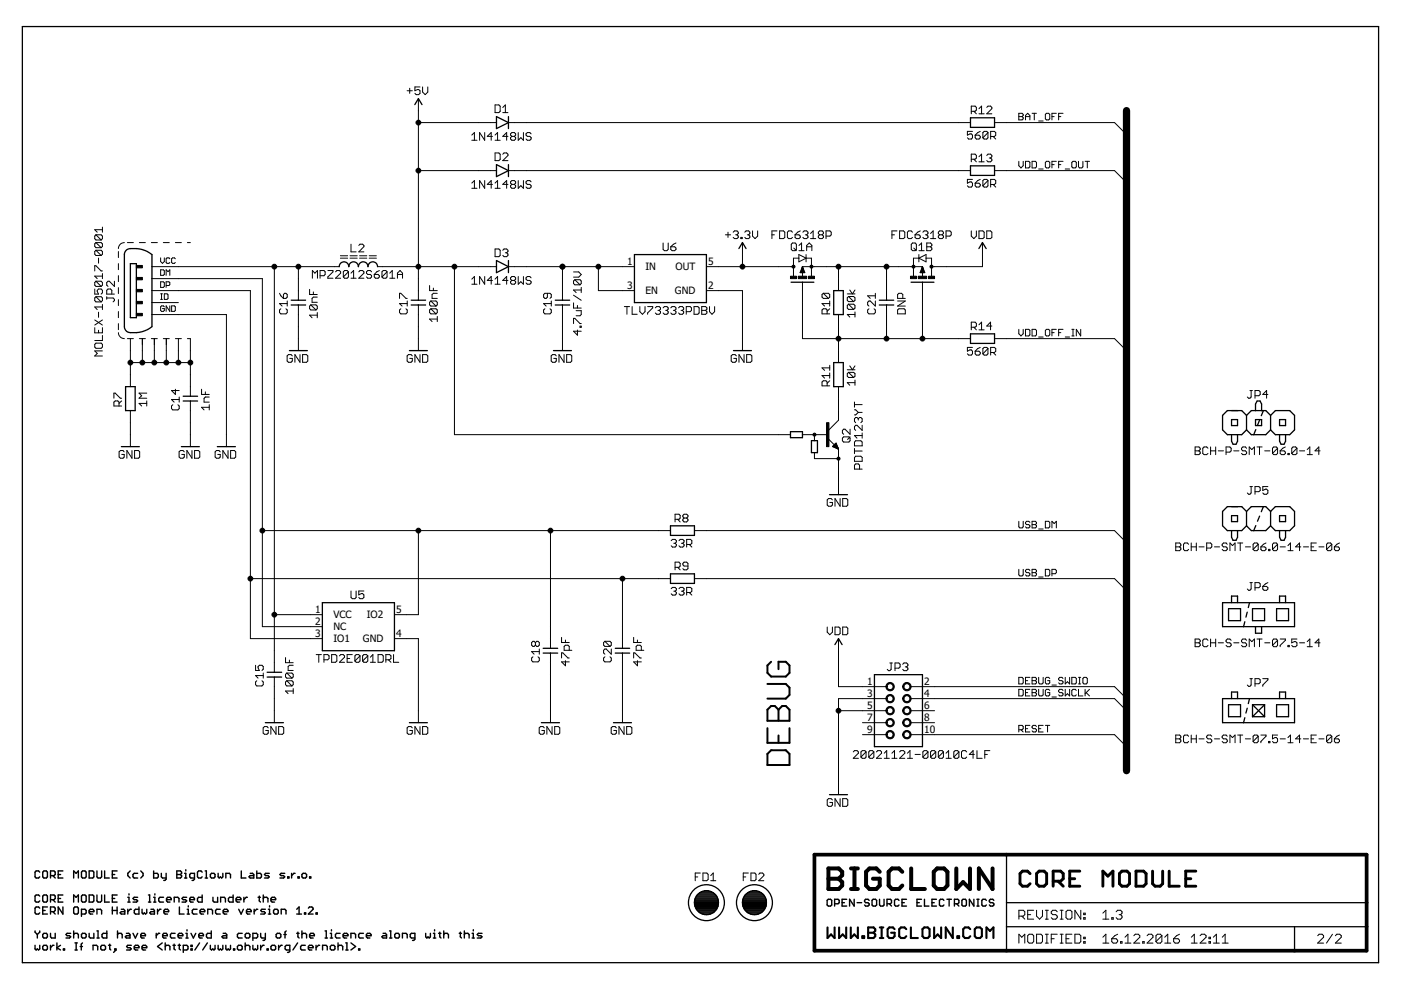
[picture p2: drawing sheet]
<svg xmlns="http://www.w3.org/2000/svg" width="297mm" height="210mm" viewBox="0 0 297 210" stroke-linecap="round" stroke-linejoin="round" font-family="sans-serif">
<defs><g id="words">
<g font-size="2.2">
<text x="133" y="56.2">1</text>
<text x="136.9" y="57.3">IN</text>
<text x="143.2" y="57.3">OUT</text>
<text x="150.1" y="56.2">5</text>
<text x="133" y="61.3">3</text>
<text x="136.9" y="62.4">EN</text>
<text x="143.1" y="62.4">GND</text>
<text x="150.1" y="61.3">2</text>
<text x="66.8" y="130">1</text>
<text x="70.7" y="131.1">VCC</text>
<text x="77.8" y="131.1">IO2</text>
<text x="84" y="130">5</text>
<text x="66.8" y="135.1">3</text>
<text x="66.8" y="132.5">2</text>
<text x="70.7" y="136.2">IO1</text>
<text x="70.7" y="133.6">NC</text>
<text x="76.9" y="136.2">GND</text>
<text x="84" y="135.1">4</text>
<text x="183.9" y="145.2">1</text>
<text x="183.9" y="147.8">3</text>
<text x="195.9" y="145.2">2</text>
<text x="195.9" y="147.8">4</text>
<text x="183.9" y="150.3">5</text>
<text x="183.9" y="152.9">7</text>
<text x="183.9" y="155.4">9</text>
<text x="195.9" y="150.3">6</text>
<text x="195.9" y="152.9">8</text>
<text x="195.9" y="155.4">10</text>
</g>
</g></defs>
<path d="M162.7 159.9l.8-.8h3.1l.8 .8v2.3h-4.7zM162.7 145h3.9l.8 .8v1.5l-.8 .8h-3.9M162.7 150.5l.8-.8h.8l.8 .8 .7-.8h.8l.8 .8v2.3h-4.7zM162.7 154.4v3.1h4.7v-3.1M163.5 140.3l-.8 .8v1.6l.8 .7h3.1l.8-.7v-1.6l-.8-.8h-1.5v1.6M165.1 150.5v2.3M165.1 155.9v1.6" fill="none" stroke="#000" stroke-width=".42"/>
<g fill="none" stroke="#000" stroke-width=".3">
<path d="M7.4 197.4v.2l.5 .5M7.9 198.1v.8M8.4 184.9l-.2-.2h-.5l-.3 .2v1l.3 .3h.5l.2-.3M8.4 190l-.2-.2h-.5l-.3 .2v1l.3 .3h.5l.2-.3M8.4 192.6l-.2-.3h-.5l-.3 .3v.9l.3 .3h.5l.2-.3M8.4 197.4v.2l-.5 .5M9.1 190l.2-.2h.5l.3 .2v1l-.3 .3h-.5l-.2-.3zM9.1 193h.5M9.3 184.7h.5l.3 .2v1l-.3 .3h-.5l-.2-.3v-1zM9.3 197.9h.5l.3 .2v.5l-.3 .3h-.5l-.2-.3v-.5zM10.1 192.3h-1v1.5h1M10.7 185.7h.8l.2-.3v-.5l-.2-.2h-.8v1.5"/>
<path d="M10.7 190.8h.8l.2-.3v-.5l-.2-.2h-.8v1.5M10.7 193.3h.8l.2-.3v-.4l-.2-.3h-.8v1.5M10.7 197.9v.7l.2 .3h.8v-1M11.2 185.7l.5 .5M11.2 190.8l.5 .5M11.2 193.3l.5 .5M12.1 199.9v1.5M12.3 185.4h.5M12.3 190.5h.5M13.3 184.7h-1v1.5h1M13.3 189.8h-1v1.5h1M13.3 192.3v1.5l-1-1.5v1.5"/>
<path d="M15 197.9h-.8l-.2 .2 .2 .3h.5l.3 .2-.3 .3h-.7M15.6 186.2v-1.5l.5 .5 .5-.5v1.5M15.6 191.3v-1.5l.5 .4 .5-.4v1.5M15.6 197.4v1.5M15.6 198.1l.3-.2h.5l.2 .2v.8M15.9 192.3h.5l.2 .3v.9l-.2 .3h-.5l-.3-.3v-.9zM15.9 199.9h.5M16.2 199.9v1.5M17.3 193.8h.7l.3-.3v-.5l-.3-.2h-.7v1.5M17.5 199.9l-.3 .3v1.2M17.5 184.7h.5l.3 .2v1l-.3 .3h-.5l-.2-.3v-1zM17.5 189.8h.5l.3 .2v1l-.3 .3h-.5l-.2-.3v-1z"/>
<path d="M17.5 197.9h.5l.3 .2v.5l-.3 .3h-.5l-.2-.3v-.5zM18.9 184.7h.8l.2 .2v1l-.2 .3h-.8zM18.9 189.8h.8l.2 .2v1l-.2 .3h-.8zM18.9 193.3h1l-.2-.5h-.5l-.3 .2v.5l.3 .3h.5M18.9 197.9v.7l.3 .3h.7v-1M20.6 184.7v1.2l.2 .3h.5l.2-.3v-1.2M20.6 189.8v1.2l.2 .3h.5l.2-.3v-1.2M20.6 193.8v-1h.7l.2 .2v.8M20.6 198.9h.4M20.6 197.4h.2v1.5M22.2 184.7v1.5h1M22.2 189.8v1.5h1"/>
<path d="M22.6 197.4v1.5h-.7l-.3-.3v-.5l.3-.2h.7M23.8 185.4h.5M23.8 192.3v1.5M23.8 190.5h.5M23.8 193h1M24.8 184.7h-1v1.5h1M24.8 189.8h-1v1.5h1M24.8 192.3v1.5M24.9 198.1l.3-.2h.5l.2 .2v.8M24.9 197.4v1.5M25.7 192.8h.5l.3 .2v.8h-.8l-.2-.3 .2-.2h.8M26.8 197.9h.5l.3 .2v.8h-.8l-.2-.3 .2-.2h.8"/>
<path d="M27.1 192.8v1M27.1 191.3h.5M27.1 190.2h.2v1.1M27.3 189.5v.3M27.6 184.7l-.5 .5v.5l.5 .5M27.9 192.8h-.3l-.5 .5M28.2 197.9l.5 1 .5-1M29.2 185.2h-.8l-.2 .2v.5l.2 .3h.8M29.2 190.2h-.8l-.2 .3 .2 .3h.6l.2 .2-.2 .3h-.8M29.5 192.3v1.5h-.8l-.2-.3v-.5l.2-.2h.8M29.8 184.7l.5 .5v.5l-.5 .5M29.8 198.4h1v-.3l-.2-.2h-.5l-.3 .2v.5l.3 .3h.5"/>
<path d="M30.1 192.8v.7l.3 .3 .2-.3 .3 .3 .2-.3v-.7M31.5 189.8h.2v1.5M31.5 191.3h.5M32 192.8h.5l.2 .2v.8h-.7l-.3-.3 .3-.2h.7M32.6 184.7v1.5h.7l.3-.3v-.5l-.3-.2h-.7M32.6 191.3h.5M32.6 190.2h.2v1.1M32.8 189.5v.3M33.1 197.9v1M33.4 192.8v1M33.9 197.9h-.3l-.5 .5M34.1 192.8h-.2l-.5 .5"/>
<path d="M34.2 185.2v.7l.3 .3h.7M34.4 199.9l-1 .8 1 .7M34.5 198.4h1l-.3-.5h-.5l-.2 .2v.5l.2 .3h.5M34.7 190.2h-.8l-.2 .3v.5l.2 .3h.8M34.8 193.3h1l-.3-.5h-.5l-.2 .2v.5l.2 .3h.5M35 199.9v1.5M35.2 185.2v1.2l-.2 .3h-.3M35.3 190.8h1v-.3l-.3-.3h-.4l-.3 .3v.5l.3 .3h.4M36.9 191.3v-1.1h.8l.3 .3v.8M37.1 197.9h-.7l-.3 .2v.5l.3 .3h.7M37.5 184.7h.7l.3 .2v.3l-.3 .2 .3 .3v.2l-.3 .3h-.7zM37.5 185.4h.7"/>
<path d="M37.8 198.4h1l-.3-.5h-.5l-.2 .2v.5l.2 .3h.5M38 192.3v1.5h1M39.1 186.2h.5M39.1 185.2h.3v1M39.4 184.4v.3M39.4 198.9h.5M39.4 197.9h.2v1M39.6 190.2h-.8l-.2 .3 .2 .3h.5l.3 .2-.3 .3h-.7M39.6 197.1v.3M39.7 193.8h.5M39.7 192.8h.2v1M39.9 192v.3"/>
<path d="M40.2 190.8h1v-.3l-.2-.3h-.5l-.3 .3v.5l.3 .3h.5M40.5 197.9l.5 1 .5-1M41.2 186.2h-.7l-.3-.3v-.5l.3-.2h.7v1.2l-.2 .3h-.3M41.8 192.8h-.8l-.2 .2v.5l.2 .3h.8M42.1 198.4h1v-.3l-.2-.2h-.5l-.3 .2v.5l.3 .3h.5M42.3 199.9l-1 1.5M42.4 193.3h1v-.3l-.2-.2h-.5l-.3 .2v.5l.3 .3h.5M42.9 184.9l-.3-.2h-.5l-.2 .2v1l.2 .3h.5l.3-.3M42.9 189.8v1.5h-.8l-.2-.3v-.5l.2-.3h.8M43.5 184.7h.3v1.5M43.5 186.2h.5M44 199.9l-1 1.5"/>
<path d="M44 193.8v-1h.8l.3 .2v.8M44.8 197.4v1.5h-.8l-.2-.3v-.5l.2-.2h.8M44.9 185.2h.5l.2 .2v.5l-.2 .3h-.5l-.3-.3v-.5zM45.1 190.2v.8l.3 .3h.7v-1.1M46.2 185.2v.7l.3 .3 .2-.3 .3 .3 .2-.3v-.7M46.7 192.8h-.7l-.3 .2v.5l.3 .3h.7M46.8 191.3v-1.1h.7l.3 .3v.8M47.3 197.9h.5l.3 .2v.8h-.8l-.2-.3 .2-.2h.8M47.3 193.3h1l-.2-.5h-.5l-.3 .2v.5l.3 .3h.5M47.9 186.2v-1h.7l.3 .2v.8M49.4 189.8v1.5h-.7l-.3-.3v-.5l.3-.3h.7M50.1 190.8h1v-.3l-.3-.3h-.5l-.2 .3v.5l.2 .3h.5"/>
<path d="M50.6 192.8l.5 1 .5-1M51.2 184.7v1.5h1M51.4 197.9h-.8l-.3 .2v.5l.3 .3h.8M51.7 190.2v1.1M52 199.9v1.5M52.2 197.9h.5l.3 .2v.5l-.3 .3h-.5l-.2-.3v-.5zM52.3 193.3h1v-.3l-.3-.2h-.5l-.2 .2v.5l.2 .3h.5M52.5 190.2h-.3l-.5 .6M53 185.2h.6l.2 .2v.8h-.8l-.2-.3 .2-.2h.8M53.6 198.9h.8l.2-.3v-.5l-.2-.2h-.8v1.5M53.9 192.8v1M54.4 184.7v1.5h.8l.2-.3v-.5l-.2-.2h-.8"/>
<path d="M54.7 192.8h-.3l-.5 .5M54.7 190.2h.5M55 190v1l.2 .3M55.3 197.9v.7l.2 .3h.8M55.8 190.5l.2-.3h.6l.2 .3v.8M55.8 189.8v1.5M56.3 192.8h-.8l-.2 .2 .2 .3h.5l.3 .2-.3 .3h-.7M56.3 197.9v1.2l-.3 .3h-.2M56.9 193.8h.5M56.9 192.8h.2v1M57.1 185.2h-.8l-.2 .2 .2 .3h.5l.3 .2-.3 .3h-.7M57.1 192v.3"/>
<path d="M57.4 190.8h1l-.2-.6h-.5l-.3 .3v.5l.3 .3h.5M58 193l.3-.2h.4l.3 .2v.5l-.3 .3h-.4l-.3-.3zM58.5 198.1l.3-.2h.5l.2 .2v.5l-.2 .3h-.5l-.3-.3zM59.6 193.8v-1h.8l.2 .2v.8M60.2 198.1h.5M60.4 185.2h-.8l-.2 .2 .2 .3h.5l.3 .2-.3 .3h-.7M60.7 197.4l-.3 .2v1.3M61 185.9h.3v.3h-.3zM61.8 185.2v1M62.6 185.2h-.3l-.5 .5M62.9 193.8h1M62.9 192.8l.5-.5v1.5"/>
<path d="M62.9 197.9h.5M63.1 199.9l-1 1.5M63.2 197.6v1l.2 .3M63.2 185.9h.2v.3h-.2zM64 198.1l.3-.2h.4l.3 .2v.8M64 197.4v1.5M64.3 185.2h.4l.3 .2v.5l-.3 .3h-.4l-.3-.3v-.5zM64.6 193.5h.2v.3h-.2zM65.4 192.6l.2-.3h.5l.3 .3v.2l-1 1h1M65.6 185.9h.3v.3h-.3zM65.6 198.4h1.1v-.3l-.3-.2h-.5l-.3 .2v.5l.3 .3h.5M67 193.5h.3v.3h-.3z"/>
<path d="M68.9 198.9h.5M68.9 197.4h.3v1.5M70 198.9h.5M70 197.9h.3v1M70.3 197.1v.3M71.7 199.9v1.5M72.1 197.9h-.7l-.3 .2v.5l.3 .3h.7M72.7 198.4h1.1v-.3l-.3-.2h-.5l-.3 .2v.5l.3 .3h.5M73.3 199.9h.3v1.5M74.4 198.9v-1h.7l.3 .2v.8M74.4 199.9l1 .8-1 .7M77 197.9h-.7l-.3 .2v.5l.3 .3h.7"/>
<path d="M77.7 198.4h1v-.3l-.3-.2h-.5l-.2 .2v.5l.2 .3h.5M81.2 197.9h.5l.3 .2v.8h-.8l-.2-.3 .2-.2h.8M82.6 198.9h.5M82.6 197.4h.2v1.5M83.7 198.1l.2-.2h.5l.3 .2v.5l-.3 .3h-.5l-.2-.3zM85.3 198.9v-1h.8l.2 .2v.8M88 198.9h-.8l-.2-.3v-.5l.2-.2h.8v1.2l-.3 .3h-.2M90.3 197.9v.7l.2 .3 .2-.3 .3 .3 .2-.3v-.7M91.9 198.9h.5M91.9 197.9h.2v1M92.1 197.1v.3M93 197.9h.5"/>
<path d="M93.2 197.6v1l.3 .3M94.1 198.1l.2-.2h.5l.3 .2v.8M94.1 197.4v1.5M97.4 197.9h.5M97.6 197.6v1l.3 .3M98.4 198.1l.3-.2h.5l.3 .2v.8M98.4 197.4v1.5M100.1 198.9h.5M100.1 197.9h.3v1M100.4 197.1v.3M102.2 197.9h-.8l-.2 .2 .2 .3h.5l.3 .2-.3 .3h-.7M175.4 190.9l.2-.2h.5l.2 .2v1l-.2 .2h-.5l-.2-.2z"/>
<path d="M177 191.6h.7l.2-.2v-.5l-.2-.2h-.7v1.4M178.5 191.4h.5M179.5 190.7h-1v1.4h1M181.1 190.7v1.4l-1-1.4v1.4M181.7 191.4h1M184.3 190.9l-.3-.2h-.5l-.2 .2v.3l.2 .2h.5l.3 .2v.3l-.3 .2h-.5l-.2-.2M184.9 190.9l.2-.2h.5l.3 .2v1l-.3 .2h-.5l-.2-.2zM186.5 190.7v1.2l.2 .2h.5l.2-.2v-1.2M188.1 191.6h.7l.2-.2v-.5l-.2-.2h-.7v1.4M188.6 191.6l.4 .5M190.6 190.9l-.2-.2h-.5l-.2 .2v1l.2 .2h.5l.2-.2M191.2 191.4h.5"/>
<path d="M192.2 190.7h-1v1.4h1M194.4 191.4h.5M195.4 190.7h-1v1.4h1M196 190.7v1.4h1M197.6 191.4h.5M198.5 190.7h-.9v1.4h.9M200.1 190.9l-.2-.2h-.5l-.2 .2v1l.2 .2h.5l.2-.2M200.8 190.7h.9M201.2 190.7v1.4M202.4 191.6h.7l.2-.2v-.5l-.2-.2h-.7v1.4M202.8 191.6l.5 .5M203.9 190.9l.3-.2h.5l.2 .2v1l-.2 .2h-.5l-.3-.2z"/>
<path d="M206.5 190.7v1.4l-1-1.4v1.4M207.1 190.7h.5M207.1 192.1h.5M207.3 190.7v1.4M209.1 190.9l-.2-.2h-.5l-.2 .2v1l.2 .2h.5l.2-.2M210.7 190.9l-.2-.2h-.5l-.2 .2v.3l.2 .2h.5l.2 .2v.3l-.2 .2h-.5l-.2-.2M7.4 200.4v.8l.3 .2 .2-.2 .3 .2 .2-.2v-.8M9.3 200.4h.5l.3 .3v.5l-.3 .2h-.5l-.2-.2v-.5zM10.7 200.4v1M11.5 200.4h-.3l-.5 .5M12.8 200.4l-.7 .5 .7 .5M13.4 201.2h.3v.2h-.3z"/>
<path d="M15.9 201.4h.5M17 200.7h.5M19.7 201.4v-1h.8l.2 .3v.7M21.4 200.7l.2-.3h.5l.3 .3v.5l-.3 .2h-.5l-.2-.2zM23 200.4h.5M23.3 200.2v1l.2 .2M24.3 201.2h.3v.2h-.3zM24.6 201.4l-.5 .5M27.8 200.4h-.7l-.3 .3 .3 .2h.5l.2 .3-.2 .2h-.8M28.5 200.9h1l-.3-.5h-.5l-.2 .3v.5l.2 .2h.5M30.1 200.9h1v-.2l-.2-.3h-.5l-.3 .3v.5l.3 .2h.5M35 200.7l.3-.3h.5l.2 .3v.7"/>
<path d="M36.7 200.4h.5M36.9 200.2v1l.3 .2M37.8 200.4h.5M38 200.2v1l.3 .2M38.9 201.4h.7l.3-.2v-.5l-.3-.3h-.7v1.5M40.5 200.4h.2v.3h-.2zM40.5 201.2h.2v.2h-.2zM44.6 200.4v.8l.3 .2 .2-.2 .3 .2 .2-.2v-.8M46.2 200.4v.8l.3 .2 .2-.2 .3 .2 .2-.2v-.8M47.9 200.4v.8l.2 .2 .3-.2 .2 .2 .3-.2v-.8M49.5 201.2h.3v.2h-.3zM50.6 200.4h.5l.3 .3v.5l-.3 .2h-.5l-.3-.2v-.5z"/>
<path d="M52 200.7l.2-.3h.5l.3 .3v.7M53.6 200.4v.8l.3 .2 .2-.2 .3 .2 .2-.2v-.8M55.3 200.4v1M56 200.4h-.2l-.5 .5M56.6 201.2h.3v.2h-.3zM57.7 200.4h.5l.2 .3v.5l-.2 .2h-.5l-.3-.2v-.5zM59.1 200.4v1M59.8 200.4h-.2l-.5 .5M61.4 201.4h-.7l-.2-.2v-.5l.2-.3h.7v1.3l-.2 .2h-.2M64.7 200.4h-.7l-.3 .3v.5l.3 .2h.7M65.4 200.9h1v-.2l-.3-.3h-.5l-.2 .3v.5l.2 .2h.5M67 200.4v1"/>
<path d="M67.8 200.4h-.3l-.5 .5M68.4 201.4v-1h.7l.3 .3v.7M70.3 200.4h.5l.2 .3v.5l-.2 .2h-.5l-.3-.2v-.5zM71.7 200.7l.2-.3h.5l.3 .3v.7M73.3 201.4h.5M76 201.2h.3v.2h-.3z"/>
</g>
<g fill="none" stroke="#000" stroke-width=".21">
<path d="M86.3 19.2h1.1M86.9 18.7v1.1M89 18.4h-1v.8l.5-.2h.3l.2 .2v.6l-.2 .3h-.6l-.2-.3M89.6 18.4v1.1l.5 .6 .6-.6v-1.1M88.7 20.9v42.7M88.7 26h16.6M88.7 36.2h16.6M100 28.6l.6-.5v1.6M100 38.8l.6-.5v1.6M100 29.7h1.1M100 39.9h1.1M102.8 28.1v1.6l-1.1-1.6v1.6"/>
<path d="M102.8 38.3v1.6l-1.1-1.6v1.6M104.4 28.9h-1.1l.8-.8v1.6M104.4 39.1h-1.1l.8-.8v1.6M105 29.7h1M105 28.6l.5-.5v1.6M105 38.8l.5-.5v1.6M105 39.9h1M105 22.2h.8l.2 .3v1.1l-.2 .3h-.8zM105 32.4h.8l.2 .3v1.1l-.2 .3h-.8zM106.6 23.9h1.1M106.6 22.8l.5-.6v1.7M106.6 32.7l.3-.3h.5l.3 .3v.3l-1.1 1.1h1.1"/>
<path d="M107.7 28.9h-1.1l.8-.8v1.6M107.7 39.1h-1.1l.8-.8v1.6M107.8 26h98M107.8 36.2h98M108.5 28.9l-.3-.3v-.2l.3-.3h.6l.2 .3v.2l-.2 .3M108.5 28.9l-.3 .3v.3l.3 .2h.6l.2-.2v-.3l-.2-.3M108.5 28.9h.6M108.5 39.1l-.3-.3v-.3l.3-.2h.6l.2 .2v.3l-.2 .3M108.5 39.1l-.3 .3v.2l.3 .3h.6l.2-.3v-.2l-.2-.3M108.5 39.1h.6M109.9 28.1v1.6l.5-.5 .6 .5v-1.6M109.9 38.3v1.6l.5-.5 .6 .5v-1.6"/>
<path d="M112.6 28.4l-.3-.3h-.5l-.3 .3v.2l.3 .3h.5l.3 .3v.3l-.3 .2h-.5l-.3-.2M112.6 38.5l-.3-.2h-.5l-.3 .2v.3l.3 .3h.5l.3 .3v.2l-.3 .3h-.5l-.3-.3M205.9 23.6h.8l.3-.3v-.5l-.3-.3h-.8v1.6M205.9 33.8h.8l.3-.3v-.5l-.3-.3h-.8v1.6M206.2 27.9h-1.1v.8l.6-.3h.2l.3 .3v.5l-.3 .3h-.5l-.3-.3M206.2 38h-1.1v.8l.6-.2h.2l.3 .2v.6l-.3 .3h-.5l-.3-.3M206.5 23.6l.5 .5M206.5 33.8l.5 .5M206.8 28.7h.8l.2 .2v.3l-.2 .3h-.6l-.2-.3zM206.8 38.8h.8l.2 .3v.3l-.2 .3h-.6l-.2-.3zM207.6 23.1l.5-.6v1.6M207.6 33.2l.5-.5v1.6"/>
<path d="M207.6 24.1h1.1M207.6 34.3h1.1M207.8 27.9l-.5 .2-.5 .6M207.8 38l-.5 .3-.5 .5M209.2 22.8l.3-.3h.5l.3 .3v.3l-1.1 1h1.1M209.2 33l.3-.3h.5l.3 .3v.2l-.3 .3M209.5 28.1l-.3-.2h-.5l-.3 .2v1.1M209.5 28.1v1.1l-.3 .3h-.5l-.3-.3M209.5 38.3l-.3-.3h-.5l-.3 .3v1.1M209.5 38.3v1.1l-.3 .3h-.5l-.3-.3M209.5 28.1l-1.1 1.1M209.5 38.3l-1.1 1.1"/>
<path d="M209.7 33.5h.3M210 33.5l.3 .3v.2l-.3 .3h-.5l-.3-.3M210 28.9h.8l.3-.2v-.6l-.3-.2h-.8v1.6M210 39.1h.8l.3-.3v-.5l-.3-.3h-.8v1.7M210.6 28.9l.5 .6M210.6 39.1l.5 .6M210.9 26h25.4l2.5 2.5M210.9 36.2h25.4l2.5 2.5M216 24h.7l.2 .3-.2 .4 .2 .5-.2 .2h-.7zM216 34.2v.9l.5 .5 .4-.5v-.9M216 24.7h.7M217.4 25.4v-.9l.5-.5 .5 .5v.9"/>
<path d="M217.4 34.2h.7l.3 .2v1l-.3 .2h-.7zM217.4 24.7h1M218.8 34.2h.7l.3 .2v1l-.3 .2h-.7zM218.8 24h1M219.3 24v1.4M220.2 25.7h1M220.2 35.8h1M221.9 24h.4l.3 .3v.9l-.3 .2h-.4l-.3-.2v-.9zM221.9 34.2h.4l.3 .2v1l-.3 .2h-.4l-.3-.2v-1zM223 24.7h.5M223 34.9h.5M224 24h-1v1.4"/>
<path d="M224 34.2h-1v1.4M224.5 24.7h.4M224.5 34.9h.4M225.4 24h-.9v1.4M225.4 34.2h-.9v1.4M225.8 35.8h1M227.2 34.4l.3-.2h.5l.2 .2v1l-.2 .2h-.5l-.3-.2zM228.7 34.2v1.2l.2 .2h.5l.2-.2v-1.2M230.1 34.2h.9M230.5 34.2v1.4M20.1 57.4v-1.1h.2l1.1 1.1h.3M20.3 49.8h1.1l.3 .3v.5l-.3 .3"/>
<path d="M20.3 49.8l-.2 .3v.5l.2 .3h1.1M20.3 51.4l-.2 .3v.5l.2 .3h1.1M20.3 53.1l-.2 .2v.6l.2 .3h1.1M20.3 59.6l-.2 .3v.6l.2 .2h1.1M20.3 51.4h1.1l.3 .3v.5l-.3 .3M20.3 53.1h1.1l.3 .2v.6l-.3 .3M20.3 59.6h1.1l.3 .3v.6l-.3 .2M20.3 59.6l1.1 1.1M20.3 53.1l1.1 1.1M20.3 51.4l1.1 1.1M20.3 49.8l1.1 1.1M20.9 54.7v1.1"/>
<path d="M21.7 48.2v1M21.7 58v1.1M21.7 58.5h-1.6l.5 .6M21.7 48.7h-1.6l.5 .5M24.3 59.6v1.1l-1.1-1.1h-.3l-.3 .3v.6l.3 .2M25.1 53.3v1.3M25.1 55.9v1.3M25.1 58.4v1.3M26.4 51.4l-.8 .3-.4 .5-.1 .5M27 51.4h1.3M29.5 51.4h1.3M32.1 51.4h1.3"/>
<path d="M32.2 59.1h23.4v73.8h12.7M32.2 56.5h39.7M34.1 54.7v.8l.3 .3 .4-.3v-.8M34.1 57.2h.5l.2 .2v.8l-.2 .2h-.5zM34.1 59.8h.5l.2 .1v.8l-.2 .2h-.5zM34.6 51.4h1.3M35.2 58.4v-1.2l.4 .4 .4-.4v1.2M36 54.9l-.2-.2h-.4l-.2 .2v.7l.2 .2h.4l.2-.2M37.2 54.9l-.2-.2h-.4l-.2 .2v.7l.2 .2h.4l.2-.2M37.2 51.4h1.3M39.7 51.4h.7M58.2 56.5v86"/>
<path d="M63.3 56.5v7.1M66.2 59v-1.6l.6 .5 .5-.5v1.6M67.9 58.5h.8l.2-.3v-.6l-.2-.2h-.8v1.6M69.5 57.4h1.1v.2l-1.1 1.1v.3h1.1M71.1 57.6l.3-.2h.6l.2 .2v.3l-1.1 1.1h1.1M72.2 54.7h1.5M72.2 54.2h1.5M73.9 57.6l-.3-.2h-.6l-.2 .2v1.1M73.9 57.6v1.1l-.3 .3h-.6l-.2-.3M73.9 57.6l-1.1 1.1M74.2 54.7h1.5M74.2 54.2h1.5"/>
<path d="M74.4 59h1.1M74.4 57.9l.6-.5v1.6M74.4 51.8v1.6h1.1M76.1 57.6l.2-.2h.6l.3 .2v.3l-1.1 1.1h1.1M76.1 52l.2-.2h.6l.3 .2v.3l-1.1 1.1h1.1M76.2 54.7h1.6M76.2 54.2h1.6M78.3 54.7h1.5M78.3 54.2h1.5M78.8 57.6l-.3-.2h-.5l-.3 .2v.3l.3 .3h.5l.3 .3v.2l-.3 .3h-.5l-.3-.3M79.4 58.2h.8l.2 .3v.2l-.2 .3h-.6l-.2-.3zM80.1 56.5h25.2"/>
<path d="M80.4 57.4l-.5 .2-.5 .6M82.1 57.6l-.3-.2h-.5l-.3 .2v1.1M82.1 57.6v1.1l-.3 .3h-.5l-.3-.3M82.1 57.6l-1.1 1.1M82.6 59h1.1M82.6 57.9l.6-.5v1.6M84.3 58.2h1M84.3 59v-1.1l.5-.5 .5 .5v1.1M96.4 56.5v35.7h71.2M100 59.2l.6-.6v1.7M102.8 58.6v1.7l-1.1-1.7v1.7M104.4 59.5h-1.1l.8-.9v1.7"/>
<path d="M105 59.2l.5-.6v1.7M105 52.8h.8l.2 .3v1l-.2 .3h-.8zM106.6 53.1l.3-.3h.5l.3 .3v.2l-.3 .3M107.1 53.6h.3M107.4 53.6l.3 .3v.2l-.3 .3h-.5l-.3-.3M107.7 59.5h-1.1l.8-.9v1.7M107.8 56.5h26.7M108.5 59.5l-.3-.3v-.3l.3-.3h.6l.2 .3v.3l-.2 .3M108.5 59.5l-.3 .2v.3l.3 .3h.6l.2-.3v-.3l-.2-.2M108.5 59.5h.6M109.9 58.6v1.7l.5-.6 .6 .6v-1.7M112.6 58.9l-.3-.3h-.5l-.3 .3v.3l.3 .3h.5l.3 .2v.3l-.3 .3h-.5l-.3-.3"/>
<path d="M119.3 56.5v7.1M121.6 57.7h1.1l.5 .5-.5 .6h-1.1M121.9 59.3h1.1l.2 .3v.5l-.2 .3M121.9 59.3l-.3 .3v.5l.3 .3h1.1M121.9 59.3l1.1 1.1M126.9 56.5v5.1h7.6M140.6 51.5v1.4l.3 .2h.5l.3-.2v-1.4M142.2 52.3h.8l.3 .3v.3l-.3 .2h-.5l-.3-.2zM143.3 51.5l-1.1 .8M149.8 56.5h18.4M153.8 49.8h1.1M154.3 49.2v1.1"/>
<path d="M155.4 49.2l.3-.2h.6l.2 .2v.3l-.2 .3M156 49.8h.3M156.3 49.8l.2 .3v.2l-.2 .3h-.6l-.3-.3M157.1 50.3h.3v.3h-.3zM157.4 51.4v5.1M157.9 49.2l.3-.2h.5l.3 .2v.3l-.3 .3M158.5 49.8h.2M158.7 49.8l.3 .3v.2l-.3 .3h-.5l-.3-.3M159.6 49v1.1l.5 .5 .5-.5v-1.1M163.7 49.8h.5M164.7 49h-1v1.6M165.3 49h.8l.3 .2v1.1l-.3 .3h-.8z"/>
<path d="M168 49.2l-.3-.2h-.5l-.3 .2v1.1l.3 .3h.5l.3-.3M168 51.5h.6l.2 .3v1.1l-.2 .2h-.6l-.2-.2v-1.1zM168.3 52.6l.5 .5M168.6 49.8h.8l.3 .3v.2l-.3 .3h-.6l-.2-.3zM169.4 54.7h-1.2v3.8M169.4 54l1.5 .7-1.5 .8zM169.4 53.1h1.1M169.4 52l.5-.5v1.6M169.7 49l-.6 .2-.5 .6M170.1 56.5h25.5M170.1 56.5v2.1M170.1 59.8v12h35.7"/>
<path d="M170.1 56.5l.5 1.3h-1zM170.1 56.5l-.3 1.3M170.1 56.5l-.2 1.3M170.1 56.5l-.1 1.3M170.1 56.5l.2 1.3M170.1 56.5l.3 1.3M170.1 56.5l.4 1.3M170.2 49.2l.3-.2h.5l.3 .2v.3l-.3 .3M170.8 49.8h.2M170.9 54.7h1.1v3.9M170.9 54v1.5M171 49.8l.3 .3v.2l-.3 .3h-.5l-.3-.3"/>
<path d="M171 52.3h1.1M171 53.1v-1.1l.6-.5 .5 .5v1.1M171.9 49.5l.5-.5v1.6M171.9 50.6h1.1M173.8 49.8l-.3-.3v-.3l.3-.2h.5l.3 .2v.3l-.3 .3M173.8 49.8h.5M173.8 49.8l-.3 .3v.2l.3 .3h.5l.3-.3v-.2l-.3-.3M175.1 50.1h.9l.2-.3v-.6l-.2-.2h-.9v1.6M177.8 56.5v5.1M188 56.5v7.1M189.1 49.8h.6M190.2 49h-1.1v1.6"/>
<path d="M190.7 49h.9l.2 .2v1.1l-.2 .3h-.9zM193.2 51.8l.3-.3h.5l.3 .3v1.1l-.3 .2h-.5l-.3-.2zM193.5 49.2l-.3-.2h-.5l-.3 .2v1.1l.3 .3h.5l.3-.3M193.7 52.6l.6 .5M194 49.8h.8l.3 .3v.2l-.3 .3h-.5l-.3-.3zM194.8 54.7h-1.1v3.9M194.8 54.7l1.5-.7v1.5zM194.8 54v1.5M194.8 53.1h1.1M194.8 52l.6-.5v1.6M195.1 49l-.5 .2-.6 .6M195.6 56.5l.5 1.3h-1z"/>
<path d="M195.6 56.5v2.1M195.6 59.8v12M195.6 56.5l.4 1.3M195.6 56.5l.2 1.3M195.6 56.5l.1 1.3M195.6 56.5l-.1 1.3M195.6 56.5l-.3 1.3M195.6 56.5l-.4 1.3M195.7 49.2l.2-.2h.6l.2 .2v.3l-.2 .3M196.2 49.8h.3M196.3 54.7h1.2v3.8M196.5 49.8l.2 .3v.2l-.2 .3h-.6l-.2-.3"/>
<path d="M196.5 51.5h.8l.3 .3v.2l-.3 .3 .3 .3v.3l-.3 .2h-.8zM196.5 52.3h.8M197.3 50.6h1.1M197.3 49.5l.5-.5v1.6M199.2 49.8l-.3-.3v-.3l.3-.2h.5l.3 .2v.3l-.3 .3M199.2 49.8l-.3 .3v.2l.3 .3h.5l.3-.3v-.2l-.3-.3M199.2 49.8h.5M200.6 50.1h.8l.3-.3v-.6l-.3-.2h-.8v1.6M205.9 49v1.1l.6 .5 .5-.5v-1.1M207.6 49h.8l.3 .2v1.1l-.3 .3h-.8zM208.3 51.4v5.1h-10.8M209.2 49h.8l.3 .2v1.1l-.3 .3h-.8z"/>
<path d="M20.1 61.3v1.1h.8l-.3-.8 .3-.3h.5l.3 .3v.5l-.3 .3M20.1 69.5v1.1h1.6v-1.1M20.1 67.8l1.6 1.1M20.3 62.9l-.2 .3v.5l.2 .3h1.1M20.3 72.7h1.1l.3 .3v.6l-.3 .3h-1.1l-.2-.3v-.6zM20.3 62.9h1.1l.3 .3v.5l-.3 .3M20.3 62.9l1.1 1.1M20.9 66.2v1.1M20.9 70v.6M21.7 74.4h-1.6l.5 .5-.5 .6h1.6M21.7 64.6v1M21.7 71.1v1.1h-1.6"/>
<path d="M21.7 67.8l-1.6 1.1M21.7 65.1h-1.6l.5 .5M22.6 63.2h1.4l.3 .3v.2l-.3 .3M22.6 62.9v.6M23.7 62.4v-.8l-.3-.3h-.5l-.3 .3v.8h1.7M25.1 70.5l.1 .6 .4 .4 .8 .3M25.1 61v1.3M25.1 63.5v1.3M25.1 66.1v1.3M25.1 68.6v1.3M27 71.8h1.3M27.6 71.8v10.2"/>
<path d="M27.6 76.9h12.8M29.5 71.8h1.3M30.2 71.8v5.1M32.1 71.8h1.3M32.2 61.6h20.9v73.8h15.2M32.2 66.7h15.8v28M32.2 64.2h5.6M32.7 71.8v5.1M34.1 63.5h.3M34.1 62.3h.3M34.2 62.3v1.2M34.6 71.8h1.3"/>
<path d="M34.8 65l-.2-.1h-.4l-.1 .1v.8l.1 .2h.4l.2-.2v-.4h-.4M34.8 62.3h.6l.2 .2v.8l-.2 .2h-.6zM35.2 60.5h.6l.2-.2v-.4l-.2-.1h-.6v1.1M35.3 71.8v5.1M36 64.9v1.1l-.8-1.1v1.1M36.4 64.9h.6l.2 .1v.8l-.2 .2h-.6zM37.2 71.8h1.3M37.8 71.8v5.1M39.7 71.8h.7v12.2M59.3 62.2l.8 1.1M59.5 65.5l-.2 .2v.6l.2 .2h1.1l.3-.2v-.6l-.3-.2M60.1 62.4l.2-.2h.3l.3 .2v.6l-.3 .3h-.5z"/>
<path d="M60.9 63.8v1.1M60.9 64.4h-1.6l.5 .5M62 75.5l-.3-.3h-.5l-.3 .3v1l.3 .3h.5l.3-.3v-.5h-.6M63.3 64.7v9.6M63.6 75.2v1.6l-1.1-1.6v1.6M64.2 75.2h.8l.3 .3v1l-.3 .3h-.8zM65.6 61.4v1h1.7M65.9 64.6h1.1l.3 .3v.5l-.3 .3M65.9 64.6l-.3 .3v.5l.3 .3h1.1M65.9 64.6l1.1 1.1M66.4 61.9v.5M67.3 66.8h-1.7l.6 .6"/>
<path d="M67.3 66.3v1.1M67.3 63h-.9l-.2 .3v.8h1.1M84.7 63.3v-1.1h.3l1.1 1.1h.2M85 65.5l-.3 .2v.6l.3 .2h1.1l.2-.2v-.6l-.2-.2M86.3 64.4h-1.6l.6 .5M86.3 63.8v1.1M87.4 75.5l-.3-.3h-.5l-.3 .3v1l.3 .3h.5l.3-.3v-.5h-.5M88.7 64.7v9.6M89 75.2v1.6l-1-1.6v1.6M89.6 75.2h.8l.3 .3v1l-.3 .3h-.8zM91.1 60.5v1.1h1.6M91.4 63.8h1l.3 .3v.5l-.3 .3"/>
<path d="M91.4 65.5h1l.3 .2v.6l-.3 .2M91.4 65.5l-.3 .2v.6l.3 .2h1M91.4 63.8l-.3 .3v.5l.3 .3h1M91.4 65.5l1 1M91.4 63.8l1 1.1M91.9 61.1v.5M92.7 67.6h-1.6l.5 .6M92.7 67.1v1.1M92.7 62.2h-.8l-.3 .2v.9h1.1M100 60.3h1.1M105 60.3h1M115.5 65.5l-.2 .2v.6l.2 .2h1.1l.3-.2v-.6l-.3-.2"/>
<path d="M116.1 62.2v.8l-.3 .3h-.3l-.2-.3v-.6l.2-.2h1.1l.3 .2v.6l-.3 .3M116.9 63.8v1.1M116.9 64.4h-1.6l.5 .5M117.9 75.5l-.2-.3h-.6l-.2 .3v1l.2 .3h.6l.2-.3v-.5h-.5M119.3 64.7v9.6M119.6 75.2v1.6l-1.1-1.6v1.6M120.1 75.2h.9l.2 .3v1l-.2 .3h-.9zM121.6 64.2v1.1h1.6M121.6 68.6v-1.1h.3l1.1 1.1h.2M121.6 62.6l1.6 1.1M122.2 65.9h1v.8l-.2 .3h-.8M122.4 70v1.1l-.8-.9h1.6"/>
<path d="M122.4 64.8v.5M123 69.2h.2v.2h-.2zM123.2 60.9v1.1M123.2 61.5h-1.6l.6 .5M132.4 65h1.1M132.9 65v1.6M134 65v1.6h1.1M135.7 65v1.1l.5 .5 .6-.5v-1.1M137.3 65h1.1v.3l-1.1 1.1v.2M138.9 65.3l.3-.3h.6l.2 .3v.3l-.2 .2M139.5 65.8h.3M139.8 65.8l.2 .3v.3l-.2 .2h-.6l-.3-.2"/>
<path d="M140.6 65.3l.3-.3h.5l.3 .3v.3l-.3 .2M141.1 65.8h.3M141.4 65.8l.3 .3v.3l-.3 .2h-.5l-.3-.2M142.2 65.3l.3-.3h.5l.3 .3v.3l-.3 .2M142.8 65.8h.2M143 65.8l.3 .3v.3l-.3 .2h-.5l-.3-.2M143.9 65.3l.2-.3h.6l.2 .3v.3l-.2 .2M144.4 65.8h.3M144.7 65.8l.2 .3v.3l-.2 .2h-.6l-.2-.2M145.5 66.1h.8l.3-.3v-.5l-.3-.3h-.8v1.6M147.2 65h.8l.2 .3v1.1l-.2 .2h-.8zM148.8 65h.8l.3 .3v.3l-.3 .2 .3 .3v.3l-.3 .2h-.8z"/>
<path d="M148.8 65.8h.8M149.8 61.6h7.6v12.7M150.4 65v1.1l.6 .5 .5-.5v-1.1M156.1 75.5l-.2-.3h-.6l-.3 .3v1l.3 .3h.6l.2-.3v-.5h-.5M157.8 75.2v1.6l-1.1-1.6v1.6M158.3 75.2h.8l.3 .3v1l-.3 .3h-.8zM174.6 62.2l-.3 .2v.6l.3 .3h1M174.6 62.2h1l.3 .2v.6l-.3 .3M174.6 62.2l1 1.1M175.4 66.5v-.8l-.3-.2h-.5l-.3 .2v.8h1.6M175.9 64.4h-1.6l.5 .5M175.9 65.5l-.5 .5"/>
<path d="M175.9 63.8v1.1M175.9 77.4v1.1M175.9 79.1v1.1M175.9 79.6h-1.6l.5 .6M175.9 78h-1.6l.5 .5M177.8 66.7v10.2M179.6 62.3h1.7M179.6 78.4h1.7M179.9 62.9h1.1l.3 .2v.6l-.3 .2M179.9 64.5h1.1l.3 .3v.5l-.3 .3M179.9 79h1.1l.3 .2v.6l-.3 .2M179.9 64.5l-.3 .3v.5l.3 .3h1.1"/>
<path d="M179.9 62.9l-.3 .2v.6l.3 .2h1.1M179.9 79l-.3 .2v.6l.3 .2h1.1M179.9 64.5l1.1 1.1M179.9 62.9l1.1 1M179.9 79l1.1 1M180.2 61.5l.5 .8 .6-.8M180.2 77.6l.5 .8 .6-.8M181.3 66.7h-1.7l.6 .5M181.3 66.1v1.1M184.2 65.5l-.2 .2v.6l.2 .2h1.1l.3-.2v-.6l-.3-.2M185.6 63.8v1.1l-1.1-1.1h-.3l-.2 .3v.5l.2 .3M185.6 62.7h-1.6l.5 .6"/>
<path d="M185.6 62.2v1.1M188 64.7v7.1M190.3 65.7l.3-.2h1.1l.2 .2v.8h-1.6zM190.3 63.8h1.6l-1.6 1.1h1.6M191.4 63.3v-.9l-.3-.2h-.5l-.3 .2v.9h1.6M205.9 69.4h.8l.3-.3v-.5l-.3-.3h-.8v1.6M206.2 73.7h-1.1v.8l.6-.3h.2l.3 .3v.5l-.3 .3h-.5l-.3-.3M206.5 69.4l.5 .5M206.8 74.5h.8l.2 .2v.3l-.2 .3h-.6l-.2-.3zM207.6 68.9l.5-.6v1.6M207.6 69.9h1.1M207.8 73.7l-.5 .2-.5 .6"/>
<path d="M209.5 73.9l-.3-.2h-.5l-.3 .2v1.1M209.5 73.9v1.1l-.3 .3h-.5l-.3-.3M209.5 73.9l-1.1 1.1M210 74.7h.8l.3-.2v-.6l-.3-.2h-.8v1.6M210.3 69.1h-1.1l.8-.8v1.6M210.6 74.7l.5 .6M210.9 71.8h25.4l2.5 2.5M216 69.8v1l.5 .4 .4-.4v-1M217.4 69.8h.7l.3 .3v.9l-.3 .2h-.7zM218.8 69.8h.7l.3 .3v.9l-.3 .2h-.7zM220.2 71.5h1M221.6 70.1l.3-.3h.4l.3 .3v.9l-.3 .2h-.4l-.3-.2z"/>
<path d="M223 70.5h.5M224 69.8h-1v1.4M224.5 70.5h.4M225.4 69.8h-.9v1.4M225.8 71.5h1M227.2 71.2h.5M227.2 69.8h.5M227.5 69.8v1.4M229.1 69.8v1.4l-.9-1.4v1.4M24.2 84.4v-1h.2l1.1 1h.3M25.2 86.1v-.8l-.2-.3h-.6l-.2 .3v.8h1.6M25.8 85l-.6 .5"/>
<path d="M26.3 95.8l-.2-.3h-.6l-.2 .3v1.1l.2 .3h.6l.2-.3v-.5h-.5M27.6 87.1v7.6M28 95.5v1.7l-1.1-1.7v1.7M28.5 95.5h.9l.2 .3v1.1l-.2 .3h-.9zM31.1 85.5h-1.6l.5 .6M31.1 85v1.1M31.1 83.4h-1.6l.5 .5-.5 .5h1.6M36.6 85.8l-.2 .3v.5l.2 .3h1.1l.3-.3v-.5l-.3-.3M37.2 82.5v1.1l-.8-.8h1.6M38 84.2v1.1M38 84.7h-1.6l.5 .6M39.1 95.8l-.3-.3h-.6l-.2 .3v1.1l.2 .3h.6l.3-.3v-.5h-.6"/>
<path d="M40.4 85v9.7M40.7 95.5v1.7l-1.1-1.7v1.7M41.3 95.5h.8l.3 .3v1.1l-.3 .3h-.8zM42.7 82.5v1.1h1.7M43.5 83.1v.5M44.4 86.4h-1.7l.6 .5M44.4 85.8v1.1M44.4 84.2h-.9l-.2 .3v.8h1.1M46.7 95.8l-.3-.3h-.5l-.3 .3v1.1l.3 .3h.5l.3-.3v-.5h-.5M48.3 95.5v1.7l-1.1-1.7v1.7M48.9 95.5h.8l.3 .3v1.1l-.3 .3h-.8zM170.1 92.2h5.1"/>
<path d="M172.7 96v1.2h5.1M172.7 92.2v1.2M175.4 81.8v-.8l-.3-.3h-.5l-.3 .3v.8h1.6M175.5 92.9l2.3 2.3M175.9 80.7l-.5 .6M176.5 94.7l.8-.8 .5 1.3zM176.6 94.6l1.2 .6M176.7 94.5l1.1 .7M176.8 94.4l1 .8M177 94.3l.8 .9M177 94.2l.8 1M177.1 94.1l.7 1.1"/>
<path d="M177.2 94l.6 1.2M177.8 82v7.1l-2.3 2.3M177.8 95.2v9.7M178.6 92.9l.3-.3h1.1l.2 .3v.6l-.2 .2h-1.1l-.3-.2zM180.2 91v1.1l-1-1.1h-.3l-.3 .3v.5l.3 .3M180.2 92.6l-.5 .6M181.2 85.2v1.1M181.2 95.1v1.1M181.2 95.6h1.6M181.2 86.9h.2l.6 .5M181.2 85.8h1.6M181.3 80.6v1.1"/>
<path d="M181.3 81.1h-1.7l.6 .6M181.4 93.5h1.1l.3 .2v.8h-1.6v-.8zM181.4 96.7h1.1l.3 .3v.8h-1.6v-.8zM182 88.8v.3M182 88.8l-.3-.3h-.3l-.2 .3v.5l.2 .3M182 88.8l.2-.3h.3l.3 .3v.5l-.3 .3M182 87.4l-.6 .6h-.2M182 87.4h.8M182.2 99.5v-.9l-.2-.2h-.6l-.2 .2v.9h1.6M182.8 90.2v1l-1.1-1h-.3l-.2 .2v.6l.2 .2M182.8 91.8v1.1M182.8 92.4h-1.6l.5 .5"/>
<path d="M253.4 94.8h.8l.3 .2v.3l-.3 .3 .3 .3v.2l-.3 .3h-.8zM253.4 95.6h.8M256.1 95l-.3-.2h-.5l-.3 .2v1.1l.3 .3h.5l.3-.3M256.7 94.8v1.6M256.7 95.6h1M257.7 94.8v1.6M258.3 95.6h1.1M259.9 95.9h.9l.2-.3v-.6l-.2-.2h-.9v1.6M261.6 95.6h1.1M264.3 95l-.3-.2h-.5l-.3 .2v.3l.3 .3h.5l.3 .3v.2l-.3 .3h-.5l-.3-.3M264.9 96.4v-1.6l.5 .5 .6-.5v1.6M265 82.8h.5"/>
<path d="M265.3 82.8v1.4l-.3 .2h-.3l-.2-.2M266.1 83.9h.8l.3-.3v-.5l-.3-.3h-.8v1.6M266.5 94.8h1.1M267 94.8v1.6M268.1 95.6h1.1M268.8 83.6h-1.1l.8-.8v1.6M270.9 95l-.3-.2h-.5l-.3 .2v1.1M270.9 95v1.1l-.3 .3h-.5l-.3-.3M270.9 95l-1.1 1.1M271.4 95.6h.8l.3 .3v.2l-.3 .3h-.5l-.3-.3zM272.5 94.8l-.5 .2-.6 .6M273.1 96.1h.2v.3h-.2z"/>
<path d="M275 95l-.3-.2h-.5l-.3 .2v1.1M275 95v1.1l-.3 .3h-.5l-.3-.3M275 95l-1.1 1.1M275.5 95.6h1.1M277.2 95.3l.5-.5v1.6M277.2 96.4h1.1M279.9 95.6h-1.1l.8-.8v1.6M55.6 112.5h86.6M88.7 112.5v17.8h-5.1M116.7 112.5v25M142.3 114.6l.3-.2h.5l.3 .2v.3l-.3 .3M142.9 115.2h.2"/>
<path d="M143.1 115.2l.3 .2v.3l-.3 .3h-.5l-.3-.3M143.1 110.1h.9l.2-.3v-.5l-.2-.3h-.9v1.7M143.7 110.1l.5 .6M144 114.6l.2-.2h.6l.2 .2v.3l-.2 .3M144.5 115.2h.3M144.8 115.2l.2 .2v.3l-.2 .3h-.6l-.2-.3M145 109.8l-.2-.2v-.3l.2-.3h.6l.3 .3v.3l-.3 .2M145 109.8l-.2 .3v.3l.2 .3h.6l.3-.3v-.3l-.3-.3M145 109.8h.6M145.6 115.4h.8l.3-.2v-.6l-.3-.2h-.8v1.6M146.1 115.4l.6 .6M147.2 112.5h89.1l2.5 2.6"/>
<path d="M176.5 106l-.3-.3h-.5l-.3 .3v1.1l.3 .2h.5l.3-.2v-.6h-.6M178.1 105.7v1.6l-1.1-1.6v1.6M178.7 105.7h.8l.2 .3v1.1l-.2 .2h-.8zM216 110.5v1.2l.2 .2h.5l.2-.2v-1.2M218.4 110.8l-.3-.3h-.4l-.3 .3 .3 .4h.4l.3 .3-.3 .4h-.4l-.3-.2M218.8 110.5h.7l.3 .3-.3 .4 .3 .5-.3 .2h-.7zM218.8 111.2h.7M220.2 112.2h1M221.6 110.5h.7l.3 .3v.9l-.3 .2h-.7zM223 111.9v-1.4l.5 .5 .5-.5v1.4M249.3 115.1h.8l.3 .3v.3l-.3 .3 .3 .2v.3l-.3 .3h-.8zM249.3 116h.8"/>
<path d="M252 115.4l-.3-.3h-.5l-.3 .3v1.1l.3 .3h.5l.3-.3M252.6 115.1v1.7M252.6 116h1M253.6 115.1v1.7M254.2 116h1.1M255.8 116.2h.9l.2-.2v-.6l-.2-.3h-.9v1.7M257.5 116h1.1M260.2 115.4l-.3-.3h-.5l-.3 .3v.3l.3 .3h.5l.3 .2v.3l-.3 .3h-.5l-.3-.3M260.8 116.8v-1.7l.5 .6 .6-.6v1.7M262.4 115.1h1.1M263 115.1v1.7M264.1 116h1"/>
<path d="M265 103.2h.5M265.3 103.2v1.3l-.3 .3h-.3l-.2-.3M266.1 104.2h.8l.3-.2v-.6l-.3-.2h-.8v1.6M266.8 115.4l-.3-.3h-.5l-.3 .3v1.1M266.8 115.4v1.1l-.3 .3h-.5l-.3-.3M266.8 115.4l-1.1 1.1M267.3 116h.8l.3 .2v.3l-.3 .3h-.5l-.3-.3zM268.4 115.1l-.5 .3-.6 .6M268.8 103.2h-1.1v.8l.6-.3h.2l.3 .3v.5l-.3 .3h-.5l-.3-.3M269 116.5h.2v.3h-.2zM270.9 115.4l-.3-.3h-.5l-.3 .3v1.1M270.9 115.4v1.1l-.3 .3h-.5l-.3-.3"/>
<path d="M270.9 115.4l-1.1 1.1M271.4 116h1.1M273.1 115.7l.5-.6v1.7M273.1 116.8h1.1M275.8 116h-1.1l.8-.9v1.7M276.4 116h1M278 116h.5M279.1 115.1h-1.1v1.7h1.1M279.6 116h1.1M282.4 115.4l-.3-.3h-.6l-.2 .3v1.1M282.4 115.4v1.1l-.3 .3h-.6l-.2-.3M282.4 115.4l-1.1 1.1"/>
<path d="M282.9 116h.8l.3 .2v.3l-.3 .3h-.5l-.3-.3zM284 115.1l-.6 .3-.5 .6M53.1 122.7h89.1M58.2 130.3h10.1M60.5 139.4v1.1h1.7M61.4 140v.5M67 138.8h1.1M67.6 138.8v1.6M68.7 139.9h.8l.3-.3v-.5l-.3-.3h-.8v1.6M70.3 138.8h.8l.3 .3v1l-.3 .3h-.8zM72 139.1l.2-.3h.6l.2 .3v.2l-1 1.1h1M73.6 139.6h.5"/>
<path d="M74.4 125.3v1.4l.3 .2h.5l.3-.2v-1.4M74.7 138.8h-1.1v1.6h1.1M76.3 139.1l-.2-.3h-.6l-.3 .3v1M76.3 139.1v1l-.2 .3h-.6l-.3-.3M76.3 139.1l-1.1 1M77.2 125.3h-1.1v.8l.5-.2h.3l.3 .2v.6l-.3 .2h-.6l-.2-.2M78 139.1l-.3-.3h-.5l-.3 .3v1M78 139.1v1l-.3 .3h-.5l-.3-.3M78 139.1l-1.1 1M78.5 139.3l.6-.5v1.6M80.2 138.8h.8l.3 .3v1l-.3 .3h-.8zM81.8 139.9h.8l.3-.3v-.5l-.3-.3h-.8v1.6"/>
<path d="M82.3 139.9l.6 .5M83.4 138.8v1.6h1.1M83.6 135.4h5.1v17.8M113 139.3l-.3 .2v.6l.3 .2h1.1l.2-.2v-.6l-.2-.2M113.5 136.2l.3-.2h.3l.2 .2v.6l-.2 .3h-.3l-.3-.3M113.5 136.2l-.3-.2h-.2l-.3 .2v.6l.3 .3h.2l.3-.3M113.5 136.2v.6M114.3 137.6v1.1M114.3 138.2h-1.6l.5 .5M116.7 138.5v14.7M119.1 135.1v1.1h1.6M119.1 139.5v-1.1h.2l1.1 1.1h.3"/>
<path d="M119.9 135.7v.5M120.7 137.9v-.8l-.3-.3h-.5l-.3 .3v.8h1.6M128.2 139.3l-.2 .2v.6l.2 .2h1.1l.3-.2v-.6l-.3-.2M128.2 136h1.1l.3 .2v.6l-.3 .3M128.2 136l-.2 .2v.6l.2 .3h1.1M128.2 136l1.1 1.1M129.6 137.6v1.1l-1.1-1.1h-.3l-.2 .3v.5l.2 .3M132 122.7v14.8M132 138.5v14.7M134.3 139.5v-1.1h.3l1.1 1.1h.3M134.3 135.1v1.1h1.7M135.1 135.7v.5"/>
<path d="M136 137.9v-.8l-.3-.3h-.6l-.2 .3v.8h1.6M142.3 124.8l.3-.3h.5l.3 .3v.3l-.3 .2M142.9 125.3h.2M143.1 125.3l.3 .3v.3l-.3 .3h-.5l-.3-.3M143.1 120.3h.9l.2-.3v-.5l-.2-.3h-.9v1.6M143.7 120.3l.5 .5M144 124.8l.2-.3h.6l.2 .3v.3l-.2 .2M144.5 125.3h.3M144.8 125.3l.2 .3v.3l-.2 .3h-.6l-.2-.3M145.6 125.6h.8l.3-.3v-.5l-.3-.3h-.8v1.7M145.9 120h-.9l-.2-.3v-.2l.2-.3h.6l.3 .3v1.1l-.3 .2h-.6l-.2-.2M146.1 125.6l.6 .6"/>
<path d="M147.2 122.7h89.1l2.5 2.5M175.4 132.9v1.1l.5 .6 .6-.6v-1.1M177 132.9h.8l.3 .3v1.1l-.3 .3h-.8zM177.8 135.4v10.2h10.2M178.7 132.9h.8l.2 .3v1.1l-.2 .3h-.8zM216 120.7v1.2l.2 .2h.5l.2-.2v-1.2M218.4 120.9l-.3-.2h-.4l-.3 .2 .3 .5h.4l.3 .2-.3 .5h-.4l-.3-.2M218.8 120.7h.7l.3 .2-.3 .5 .3 .5-.3 .2h-.7zM218.8 121.4h.7M220.2 122.3h1M221.6 120.7h.7l.3 .2v1l-.3 .2h-.7zM223 121.6h.7l.3-.2v-.5l-.3-.2h-.7v1.4"/>
<path d="M253.4 135.5h.8l.3 .3v.2l-.3 .3 .3 .3v.2l-.3 .3h-.8zM253.4 136.3h.8M256.1 135.8l-.3-.3h-.5l-.3 .3v1l.3 .3h.5l.3-.3M256.7 136.3h1M256.7 135.5v1.6M257.7 135.5v1.6M258.3 136.3h1.1M261 135.8l-.2-.3h-.6l-.3 .3v.2l.3 .3h.6l.2 .3v.2l-.2 .3h-.6l-.3-.3M261.6 136.3h1.1M264.3 135.8l-.3-.3h-.5l-.3 .3v.2l.3 .3h.5l.3 .3v.2l-.3 .3h-.5l-.3-.3M264.9 137.1v-1.6l.5 .5 .6-.5v1.6M265 123.5h.5"/>
<path d="M265.3 123.5v1.4l-.3 .3h-.3l-.2-.3M266.1 124.6h.8l.3-.3v-.5l-.3-.3h-.8v1.7M266.5 135.5h1.1M267 135.5v1.6M267.7 124.3h.8l.3 .3v.3l-.3 .3h-.5l-.3-.3zM268.1 136.3h1.1M268.8 123.5l-1.1 .8M270.9 135.8l-.3-.3h-.5l-.3 .3v1M270.9 135.8v1l-.3 .3h-.5l-.3-.3M270.9 135.8l-1.1 1M271.4 135.5h1.1v.3l-1.1 1v.3M273.1 136.8h.2v.3h-.2z"/>
<path d="M275 135.5h-1.1v.8l.8-.3 .3 .3v.5l-.3 .3h-.5l-.3-.3M275.5 136.3h1.1M277.2 137.1h1.1M277.2 136l.5-.5v1.6M279.9 136.3h-1.1l.8-.8v1.6M54.2 141.1v1.1h.8l-.3-.6v-.3l.3-.2h.5l.3 .2v.6l-.3 .3M54.4 144.3l-.2 .3v.6l.2 .2h1.1l.3-.2v-.6l-.3-.3M55.8 142.7v1.1M55.8 143.2h-1.6l.5 .6M56.9 154.3l-.3-.2h-.5l-.3 .2v1.1l.3 .3h.5l.3-.3v-.5h-.6M58.2 143.6v9.6M58.5 154.1v1.6l-1.1-1.6v1.6"/>
<path d="M59.1 154.1h.8l.3 .2v1.1l-.3 .3h-.8zM60.8 142.7h1.1l.3 .3v.5l-.3 .3M60.8 144.3h1.1l.3 .3v.6l-.3 .2M60.8 144.3l-.3 .3v.6l.3 .2h1.1M60.8 142.7l-.3 .3v.5l.3 .3h1.1M60.8 144.3l1.1 1.1M60.8 142.7l1.1 1.1M62.2 146.5h-1.7l.6 .6M62.2 146v1.1M62.2 141.1h-.8l-.3 .2v.9h1.1M78.5 140.4h1.1M87.4 154.3l-.3-.2h-.5l-.3 .2v1.1l.3 .3h.5l.3-.3v-.5h-.5"/>
<path d="M89 154.1v1.6l-1-1.6v1.6M89.6 154.1h.8l.3 .2v1.1l-.3 .3h-.8zM115.4 154.3l-.3-.2h-.5l-.3 .2v1.1l.3 .3h.5l.3-.3v-.5h-.5M117.1 154.1v1.6l-1.1-1.6v1.6M117.6 154.1h.8l.3 .2v1.1l-.3 .3h-.8zM119.9 140.1v1.1l-.8-.9h1.6M130.7 154.3l-.3-.2h-.5l-.3 .2v1.1l.3 .3h.5l.3-.3v-.5h-.6M132.3 154.1v1.6l-1.1-1.6v1.6M132.9 154.1h.8l.3 .2v1.1l-.3 .3h-.8zM135.1 140.1v1.1l-.8-.9h1.7M177.8 150.7h10.2M180.9 159.4l.3-.2h.5l.3 .2v.3l-1.1 1.1h1.1"/>
<path d="M182.9 153.2h5.1M182.9 155.8h5.1M183.6 159.4v1.1l-.2 .3h-.6l-.3-.3M183.6 159.4l-.2-.2h-.6l-.3 .2v1.1M183.6 159.4l-1.1 1.1M185.3 159.4v1.1l-.3 .3h-.6l-.2-.3M185.3 159.4l-.3-.2h-.6l-.2 .2v1.1M185.3 159.4l-1.1 1.1M185.8 159.4l.3-.2h.5l.3 .2v.3l-1.1 1.1h1.1M187.5 159.7l.5-.5v1.6M188 148.1h-10.2v20.4M188.7 140.6h.5"/>
<path d="M188.9 140.6v1.3l-.2 .3h-.3l-.3-.3M189.1 159.7l.6-.5v1.6M189.8 141.7h.8l.2-.3v-.6l-.2-.2h-.8v1.6M190.7 159.4l.3-.2h.6l.2 .2v.3l-1.1 1.1h1.1M191.4 140.8l.3-.2h.5l.3 .2v.3l-.3 .3M191.9 141.4h.3M192.2 141.4l.3 .3v.2l-.3 .3h-.5l-.3-.3M192.4 159.7l.5-.5v1.6M193 145.6h43.3l2.5 2.5M193 148.1h43.3l2.5 2.6M193 150.7h5.1M193 153.2h5.1"/>
<path d="M193 155.8h43.3l2.5 2.5M194 160h1.1M196.7 159.4v1.1l-.2 .3h-.6l-.2-.3M196.7 159.4l-.2-.2h-.6l-.2 .2v1.1M196.7 159.4l-1 1.1M198.4 159.4v1.1l-.3 .3h-.5l-.3-.3M198.4 159.4l-.3-.2h-.5l-.3 .2v1.1M198.4 159.4l-1.1 1.1M200 159.4v1.1l-.3 .3h-.5l-.3-.3M200 159.4l-.3-.2h-.5l-.3 .2v1.1M200 159.4l-1.1 1.1M200.6 159.7l.5-.5v1.6"/>
<path d="M203.3 159.4v1.1l-.3 .3h-.5l-.3-.3M203.3 159.4l-.3-.2h-.5l-.3 .2v1.1M203.3 159.4l-1.1 1.1M205 159.4l-.3-.2h-.6l-.2 .2v1.1l.2 .3h.6l.3-.3M206.6 160h-1.1l.8-.8v1.6M207.1 159.2v1.6h1.1M208.8 160h.5M209.9 159.2h-1.1v1.6M216 143.6h.7l.2 .2v1l-.2 .2h-.7zM216 146.2h.7l.2 .2v.9l-.2 .3h-.7zM216 154.7h.7l.2-.2v-.5l-.2-.2h-.7v1.4M216.5 154.7l.4 .5"/>
<path d="M217.4 144.3h.5M217.4 154.5h.5M217.4 146.9h.5M218.4 153.8h-1v1.4h1M218.4 143.6h-1v1.4h1M218.4 146.2h-1v1.4h1M218.8 143.6h.7l.3 .2-.3 .5 .3 .5-.3 .2h-.7zM218.8 146.2h.7l.3 .2-.3 .5 .3 .4-.3 .3h-.7zM218.8 144.3h.7M218.8 146.9h.7M219.8 154l-.3-.2h-.4l-.3 .2 .3 .5h.4l.3 .2-.3 .5h-.4l-.3-.2M220.2 154.5h.5"/>
<path d="M220.2 143.6v1.2l.3 .2h.4l.3-.2v-1.2M220.2 146.2v1.1l.3 .3h.4l.3-.3v-1.1M221.2 153.8h-1v1.4h1M221.6 153.8h1M222.1 153.8v1.4M222.6 143.8l-.3-.2h-.4l-.3 .2v1l.3 .2h.4l.3-.2v-.5h-.5M222.6 146.4l-.3-.2h-.4l-.3 .2v.9l.3 .3h.4l.3-.3v-.4h-.5M223 145.2h1M223 147.8h1M225.4 143.8l-.3-.2h-.4l-.2 .5 .2 .2h.4l.3 .5-.3 .2h-.4l-.2-.2M225.4 146.4l-.3-.2h-.4l-.2 .4 .2 .3h.4l.3 .4-.3 .3h-.4l-.2-.3M225.8 143.6v1.4l.5-.5 .5 .5v-1.4"/>
<path d="M225.8 146.2v1.4l.5-.5 .5 .5v-1.4M227.2 143.6h.8l.2 .2v1l-.2 .2h-.8zM228.2 146.4l-.2-.2h-.5l-.3 .2v.9l.3 .3h.5l.2-.3M228.7 145h.4M228.7 143.6h.4M228.7 146.2v1.4h.9M228.9 143.6v1.4M229.8 143.6h.5l.2 .2v1l-.2 .2h-.5l-.2-.2v-1zM230.1 146.2v1.4M230.3 146.9l.7 .7M231 146.2l-.9 .9M249.3 155.9h.8l.3 .2v.3l-.3 .3 .3 .2v.3l-.3 .3h-.8z"/>
<path d="M249.3 156.7h.8M252 156.1l-.3-.2h-.5l-.3 .2v1.1l.3 .3h.5l.3-.3M252.6 156.7h1M252.6 155.9v1.6M253.6 155.9v1.6M254.2 156.7h1.1M256.9 156.1l-.2-.2h-.6l-.3 .2v.3l.3 .3h.6l.2 .2v.3l-.2 .3h-.6l-.3-.3M257.5 156.7h1.1M260.2 156.1l-.3-.2h-.5l-.3 .2v.3l.3 .3h.5l.3 .2v.3l-.3 .3h-.5l-.3-.3M260.8 157.5v-1.6l.5 .5 .6-.5v1.6M262.4 155.9h1.1M263 155.9v1.6"/>
<path d="M264.1 156.7h1M265 143.9h.5M265.3 143.9v1.3l-.3 .3h-.3l-.2-.3M266.1 145h.8l.3-.3v-.6l-.3-.2h-.8v1.6M266.8 156.1l-.3-.2h-.5l-.3 .2v1.1M266.8 156.1v1.1l-.3 .3h-.5l-.3-.3M266.8 156.1l-1.1 1.1M267.3 155.9h1.1v.2l-1.1 1.1v.3M267.7 143.9h1.1v.2l-1.1 1.1v.3M269 157.2h.2v.3h-.2zM270.9 155.9h-1.1v.8l.5-.3h.3l.3 .3v.5l-.3 .3h-.5l-.3-.3M271.4 156.7h1.1"/>
<path d="M273.1 157.5h1.1M273.1 156.4l.5-.5v1.6M275.8 156.7h-1.1l.8-.8v1.6M276.4 156.7h1M278 156.7h.5M279.1 155.9h-1.1v1.6h1.1M279.6 156.7h1.1M282.4 156.1l-.3-.2h-.6l-.2 .2v1.1M282.4 156.1v1.1l-.3 .3h-.6l-.2-.3M282.4 156.1l-1.1 1.1M282.9 156.7h.8l.3 .2v.3l-.3 .3h-.5l-.3-.3zM284 155.9l-.6 .2-.5 .6"/>
<path d="M176.5 169.6l-.3-.3h-.5l-.3 .3v1.1l.3 .3h.5l.3-.3v-.6h-.6M178.1 169.3v1.7l-1.1-1.7v1.7M178.7 169.3h.8l.2 .3v1.1l-.2 .3h-.8zM187.5 160.8h1.1M189.1 160.8h1.1M192.4 160.8h1.1M200.6 160.8h1.1M147.4 185.9h.5M148.5 185.1h-1.1v1.6M149 185.1h.9l.2 .3v1.1l-.2 .2h-.9zM150.7 186.7h1.1M150.7 185.7l.5-.6v1.6"/>
<path d="M157.6 185.9h.5M158.7 185.1h-1.1v1.6M159.2 185.1h.8l.3 .3v1.1l-.3 .2h-.8zM160.9 185.4l.2-.3h.6l.2 .3v.3l-1 1h1M216 194.2h1l.3-.3v-.6l-.3-.3h-1v1.9M216 200v-1.9l.6 .6 .7-.6v1.9M216.6 194.2l.7 .7M217.9 198.4l.3-.3h.6l.4 .3v1.2l-.4 .4h-.6l-.3-.4zM217.9 193.9h.6M219.2 193h-1.3v1.9h1.3M219.8 198.1h.9l.3 .3v1.2l-.3 .4h-.9zM219.8 193v1.2l.6 .7 .6-.7v-1.2"/>
<path d="M221.6 193h.7M221.6 194.9h.7M221.6 198.1h.7M221.6 200h.7M222 193v1.9M222 198.1v1.9M222.9 199h.6M224.2 193.3l-.4-.3h-.6l-.3 .3v.3l.3 .3h.6l.4 .3v.4l-.4 .3h-.6l-.3-.3M224.2 198.1h-1.3v1.9M224.8 193h.6M224.8 194.9h.6M224.8 198.1h.6"/>
<path d="M224.8 200h.6M225.1 193v1.9M225.1 198.1v1.9M226 199h.7M226.3 193h.7l.3 .3v1.3l-.3 .3h-.7l-.3-.3v-1.3zM227.3 198.1h-1.3v1.9h1.3M227.9 198.1h.9l.4 .3v1.2l-.4 .4h-.9zM229.2 193v1.9l-1.3-1.9v1.9M229.8 194.6h.3v.3h-.3zM229.8 193.6h.3v.3h-.3zM229.8 198.7h.3v.3h-.3zM229.8 199.6h.3v.4h-.3z"/>
<path d="M233.8 194.9h1.3M233.8 200h1.3M233.8 198.7l.7-.6v1.9M233.8 193.6l.7-.6v1.9M235.7 194.6h.3v.3h-.3zM235.7 199h.9l.4 .3v.3l-.4 .4h-.6l-.3-.4zM236.6 193.3l.4-.3h.6l.3 .3v.3l-.3 .3M237 198.1l-.7 .3-.6 .6M237.3 193.9h.3M237.6 199.6h.3v.4h-.3zM237.6 193.9l.3 .3v.4l-.3 .3h-.6l-.4-.3M238.5 200h1.3"/>
<path d="M238.5 198.7l.6-.6v1.9M240.4 198.4l.3-.3h.6l.4 .3v.3l-1.3 1.3h1.3M242.3 199.6h.3v.4h-.3zM243.2 198.4l.3-.3h.7l.3 .3v.3l-1.3 1.3h1.3M246.3 198.4l-.3-.3h-.6l-.3 .3v1.2M246.3 198.4v1.2l-.3 .4h-.6l-.3-.4M246.3 198.4l-1.2 1.2M247 200h1.2M247 198.7l.6-.6v1.9M248.8 199h1l.3 .3v.3l-.3 .4h-.6l-.4-.4zM250.1 198.1l-.7 .3-.6 .6M252.6 200h1.2"/>
<path d="M252.6 198.7l.6-.6v1.9M254.4 198.4l.4-.3h.6l.3 .3v.3l-1.3 1.3h1.3M256.3 198.7h.3v.3h-.3zM256.3 199.6h.3v.4h-.3zM257.3 200h1.2M257.3 198.7l.6-.6v1.9M259.1 200h1.3M259.1 198.7l.7-.6v1.9M279.4 198.4l.3-.3h.6l.3 .3v.3l-1.2 1.3h1.2M282.5 198.1l-1.3 1.9M283.1 198.4l.3-.3h.7l.3 .3v.3l-1.3 1.3h1.3"/>
</g>
<g fill="none" stroke="#000" stroke-width=".28">
<path d="M4.7 5.6h287.6v198.5h-287.6zM87.9 22.2l.8-1.3 .8 1.3M105.3 24.7l2.5 1.3-2.5 1.3zM105.3 34.9l2.5 1.3-2.5 1.2zM107.8 24.7v2.6M107.8 34.9v2.5M205.8 25h5.1v2h-5.1zM205.8 35.2h5.1v2h-5.1zM26.8 53a5.7 5.7 0 0 1 5.4 1v15.3a5.7 5.7 0 0 1-5.4 1l-.3-.5-.1-.5v-15.3l.1-.6zM27.6 55.9h1.3v11.5h-1.3zM71.9 56.5a1.02 1.02 0 0 1 1-1 1.02 1.02 0 0 1 1.1 1 1.02 1.02 0 0 1 1-1 1.02 1.02 0 0 1 1 1 1.02 1.02 0 0 1 1-1 1.02 1.02 0 0 1 1 1 1.02 1.02 0 0 1 1-1 1.02 1.02 0 0 1 1.1 1M105.3 55.2l2.5 1.3-2.5 1.3z"/>
<path d="M107.8 55.2v2.6M134.5 54h15.3v10.2h-15.3zM156.7 52.7l.7-1.3 .8 1.3M167.7 59.8h4.9M193.2 59.8h4.8M207.5 52.7l.8-1.3 .8 1.3M61.4 74.3h3.8M61.7 64.7h3.1M61.7 63.6h3.1M86.8 74.3h3.8M87.2 64.7h3M87.2 63.6h3"/>
<path d="M117.3 74.3h3.9M117.7 64.7h3.1M117.7 63.6h3.1M155.5 74.3h3.8M176.8 61.6h2v5.1h-2zM176.8 76.9h2v5.1h-2zM186.4 64.7h3.1M186.4 63.6h3.1M205.8 70.8h5.1v2h-5.1zM25.7 94.7h3.8M26.6 82h2.1v5.1h-2.1zM38.5 94.7h3.8"/>
<path d="M38.8 85h3.1M38.8 84h3.1M46.1 94.7h3.8M167.6 91.5h2.5v1.3h-2.5zM172 93.4h1.3v2.6h-1.3zM261.1 89h1.3v1.2h-1.3zM261.1 92.2v1.4l.3 .6h.7l.3-.6v-1.4M264.3 88.1l-1-1h-3.1l-1 1v3l1 1.1h3.1l1-1.1M264.3 88.1l1-1h3.1l1 1M264.3 91.1l1 1.1h3.1l1-1.1M264.3 88.1v3M266.2 87.1v-1.4l.3-.7h.7l.3 .7v1.4"/>
<path d="M266.2 89h1.3v1.2h-1.3zM266.3 91.1l-.5 1.1M267.1 89.1l-.5 1M267.9 87.1l-.5 1M269.4 88.1l1-1h3.1l1 1v3l-1 1.1h-3.1l-1-1.1M269.4 88.1v3M271.3 89h1.3v1.2h-1.3zM271.3 92.2v1.4l.3 .6h.6l.4-.6v-1.4M142.2 111.5h5v2h-5zM175.9 104.9h3.8M261.1 109.3h1.3v1.3h-1.3zM261.1 112.5v1.4l.3 .7h.7l.3-.7v-1.4"/>
<path d="M264.3 108.4l-1-1h-3.1l-1 1v3.1l1 1h3.1l1-1M264.3 108.4v3.1M264.3 108.4l1-1h3.1l1 1M264.3 111.5l1 1h3.1l1-1M266.3 111.4l-.5 1.1M267.1 109.4l-.5 1.1M267.9 107.4l-.5 1.1M269.4 108.4l1-1h3.1l1 1v3.1l-1 1h-3.1l-1-1M269.4 108.4v3.1M271.3 109.3h1.3v1.3h-1.3zM271.3 112.5v1.4l.3 .7h.6l.4-.7v-1.4M68.3 127.8h15.3v10.2h-15.3z"/>
<path d="M115.2 138.5h3M115.2 137.5h3M130.5 138.5h3M130.5 137.5h3M142.2 121.7h5v2h-5zM177 136.7l.8-1.3 .7 1.3M259.2 127.8h15.3v5.1h-15.3zM260.5 129.1h2.5v2.5h-2.5zM261.1 127.8v-1.4h1.3v1.4M263.9 131.8l-.2 1.1M264.4 129.8l-.2 1.1M264.9 127.8l-.2 1"/>
<path d="M265.6 129.1h2.5v2.5h-2.5zM266.2 132.9v1.4h1.3v-1.4M270.7 129.1h2.5v2.5h-2.5zM271.3 127.8v-1.4h1.3v1.4M56.3 153.2h3.8M56.6 142.5h3.1M56.6 143.6h3.1M86.8 153.2h3.8M114.8 153.2h3.8M130.1 153.2h3.8M185.4 143h10.2v15.3h-10.2zM259.2 148.1h15.3v5.1h-15.3z"/>
<path d="M260.5 149.4h2.5v2.6h-2.5zM261.1 148.1v-1.4h1.3v1.4M263.9 152.2l-.2 1M264.4 150.2l-.2 1M264.9 148.1l-.2 1.1M265.6 149.4v2.6M265.6 149.4h2.5M265.6 152h2.5M265.6 149.4l2.5 2.6M268.1 149.4v2.6M268.1 149.4l-2.5 2.6M270.7 149.4h2.5v2.6h-2.5z"/>
<path d="M271.3 148.1v-1.4h1.3v1.4M175.9 168.5h3.8M147.2 191.3h5.1M147.3 191.6h5M147.3 191.1h5M147.3 191.8h5M147.3 190.9h5M147.3 192h5M147.3 190.7v1l.2 .7M147.3 190.6h4.9M147.4 192.2h4.8M147.4 190.4h4.7"/>
<path d="M147.5 192.4a2.55 2.55 0 0 0 2.3 1.5 2.55 2.55 0 0 0 2.3-1.5M147.5 192.4h4.6M147.5 190.2h4.5M147.6 192.7h4.4M147.7 190h4.2M147.7 192.9h4.1M147.8 189.8h3.9M147.9 193.1h3.8M148 189.5h3.5M148.1 193.3h3.3M148.3 189.3h3M148.4 193.5h2.7"/>
<path d="M148.7 189.1h2.2M148.9 193.8h1.8M149.4 188.9a2.58 2.58 0 0 1 2.8 1.8M149.4 188.9a2.57 2.57 0 0 0-2.1 1.8M149.4 188.9h.8M152.2 190.7l.1 1M152.3 191.7l-.2 .7M157.4 191.3h5.1M157.4 191.8h5.1M157.4 191.6h5.1M157.4 191.1h5.1M157.4 191.7l.2 .7"/>
<path d="M157.5 190.9h5M157.5 192h4.9M157.5 190.6h4.9M157.5 190.7l-.1 1M157.6 192.2h4.8M157.6 190.4h4.7M157.6 192.4h4.7M157.6 192.4a2.55 2.55 0 0 0 2.4 1.5 2.55 2.55 0 0 0 2.3-1.5M157.7 190.2h4.5M157.8 192.7h4.4M157.8 190h4.3M157.9 192.9h4.1"/>
<path d="M158 189.8h3.9M158.1 193.1h3.7M158.2 189.5h3.5M158.3 193.3h3.3M158.5 189.3h2.9M158.6 193.5h2.7M158.9 189.1h2.2M159.1 193.8h1.7M159.6 188.9h.7M159.6 188.9a2.57 2.57 0 0 0-2.1 1.8M160.3 188.9a2.56 2.56 0 0 1 2.1 1.8M162.4 190.7l.1 1"/>
<path d="M162.5 191.7l-.2 .7M213.4 181.2v20.4M213.4 191.4h76.4M213.4 196.5h76.4M274.5 196.5v5.1"/>
<circle cx="149.8" cy="191.4" r="3.8"/>
<circle cx="160" cy="191.4" r="3.8"/>
</g>
<g fill="#000" stroke="#000" stroke-width=".21">
<path d="M197.3 56.3h.4v.5h-.4z" fill-rule="evenodd"/>
<path d="M177.5 97.1l.5-.1a.34 .34 0 0 1 .1 .3 .34 .34 0 0 1-.3 .3l-.4-.4h.4v.1l-.4-.1z" fill-rule="evenodd"/>
<path d="M188 145a.88 .88 0 0 1 1.4 .1 .88 .88 0 0 1-.4 1.3 .88 .88 0 0 1-1.2-.8h.3a.63 .63 0 0 1 .9-.5 .63 .63 0 0 1 .1 1 .63 .63 0 0 1-1-.3v-.2h-.3z" fill-rule="evenodd"/>
<path d="M188.2 147.4a.89 .89 0 0 1 1.3 .4 .89 .89 0 0 1-.6 1.2 .89 .89 0 0 1-1.1-.9h.3a.63 .63 0 0 1 .9-.5 .63 .63 0 0 1 .1 1.1 .63 .63 0 0 1-1-.4v-.2h-.3z" fill-rule="evenodd"/>
<path d="M188.2 149.9a.89 .89 0 0 1 1.4 .4 .89 .89 0 0 1-.7 1.2 .89 .89 0 0 1-1.1-.8h.3a.63 .63 0 0 1 .9-.6 .63 .63 0 0 1 .1 1.1 .63 .63 0 0 1-1-.3v-.2h-.3z" fill-rule="evenodd"/>
<path d="M188 152.7a.88 .88 0 0 1 1.4 0 .88 .88 0 0 1-.4 1.4 .88 .88 0 0 1-1.2-.9h.3a.63 .63 0 0 1 .9-.5 .63 .63 0 0 1 .1 1.1 .63 .63 0 0 1-1-.4v-.2h-.3z" fill-rule="evenodd"/>
<path d="M188 155.2a.88 .88 0 0 1 1.4 .1 .88 .88 0 0 1-.4 1.3 .88 .88 0 0 1-1.2-.8h.3a.63 .63 0 0 1 .9-.6 .63 .63 0 0 1 .1 1.1 .63 .63 0 0 1-1-.3v-.2h-.3z" fill-rule="evenodd"/>
<path d="M191.6 145a.9 .9 0 0 1 1.4 .1 .9 .9 0 0 1-.5 1.3 .9 .9 0 0 1-1.1-.8h.2a.64 .64 0 0 1 .9-.6 .64 .64 0 0 1 .2 1 .64 .64 0 0 1-1-.2l-.1-.2h-.2z" fill-rule="evenodd"/>
<path d="M191.6 147.6a.89 .89 0 0 1 1.4 0 .89 .89 0 0 1-.5 1.4 .89 .89 0 0 1-1.1-.9h.2a.64 .64 0 0 1 .9-.6 .64 .64 0 0 1 .2 1.1 .64 .64 0 0 1-1-.3l-.1-.2h-.2z" fill-rule="evenodd"/>
<path d="M191.6 150.1a.9 .9 0 0 1 1.4 .1 .9 .9 0 0 1-.5 1.3 .9 .9 0 0 1-1.1-.8h.2a.64 .64 0 0 1 .9-.7 .64 .64 0 0 1 .2 1.1 .64 .64 0 0 1-1-.2l-.1-.2h-.2z" fill-rule="evenodd"/>
<path d="M191.6 152.7a.9 .9 0 0 1 1.4 0 .9 .9 0 0 1-.5 1.4 .9 .9 0 0 1-1.1-.9h.2a.64 .64 0 0 1 .9-.6 .64 .64 0 0 1 .2 1.1 .64 .64 0 0 1-1-.3l-.1-.2h-.2z" fill-rule="evenodd"/>
<path d="M191.6 155.2a.9 .9 0 0 1 1.4 .1 .9 .9 0 0 1-.5 1.3 .9 .9 0 0 1-1.1-.8h.2a.64 .64 0 0 1 .9-.6 .64 .64 0 0 1 .2 1 .64 .64 0 0 1-1-.2l-.1-.2h-.2z" fill-rule="evenodd"/>
<circle cx="88.7" cy="36.2" r=".51"/>
<circle cx="88.7" cy="26" r=".51"/>
<circle cx="58.2" cy="56.5" r=".51"/>
<circle cx="63.3" cy="56.5" r=".51"/>
<circle cx="88.7" cy="56.5" r=".51"/>
<circle cx="96.4" cy="56.5" r=".51"/>
<circle cx="119.3" cy="56.5" r=".51"/>
<circle cx="126.9" cy="56.5" r=".51"/>
<circle cx="157.4" cy="56.5" r=".51"/>
<circle cx="168.2" cy="56.5" r=".33"/>
<circle cx="172.1" cy="56.5" r=".33"/>
<circle cx="177.8" cy="56.5" r=".51"/>
<circle cx="188" cy="56.5" r=".51"/>
<circle cx="193.7" cy="56.5" r=".33"/>
<circle cx="27.6" cy="76.9" r=".51"/>
<circle cx="30.2" cy="76.9" r=".51"/>
<circle cx="32.7" cy="76.9" r=".51"/>
<circle cx="35.3" cy="76.9" r=".51"/>
<circle cx="37.8" cy="76.9" r=".51"/>
<circle cx="40.4" cy="76.9" r=".51"/>
<circle cx="177.8" cy="71.8" r=".51"/>
<circle cx="188" cy="71.8" r=".51"/>
<circle cx="195.6" cy="71.8" r=".51"/>
<circle cx="172.7" cy="92.1" r=".33"/>
<circle cx="55.6" cy="112.5" r=".51"/>
<circle cx="88.7" cy="112.5" r=".51"/>
<circle cx="116.7" cy="112.5" r=".51"/>
<circle cx="53.1" cy="122.7" r=".51"/>
<circle cx="58.2" cy="130.3" r=".51"/>
<circle cx="132" cy="122.7" r=".51"/>
<circle cx="177.8" cy="150.7" r=".51"/>
</g>
<path d="M172.7 181.2h117.1v20.4h-117.1z" fill="none" stroke="#000" stroke-width=".78"/>
<g fill="none" stroke="#000" stroke-width=".61">
<path d="M218.4 185.2l-.6-.5h-1l-.5 .5v2.2l.5 .5h1l.6-.5M220.3 184.7h1.1l.5 .5v2.2l-.5 .5h-1.1l-.5-.5v-2.2zM223.3 186.8h1.6l.5-.5v-1.1l-.5-.5h-1.6v3.2M224.3 186.8l1.1 1.1M226.8 186.3h1.1M228.9 184.7h-2.1v3.2h2.1M233.8 187.9v-3.2l1.1 1.1 1.1-1.1v3.2M237.9 184.7h1.1l.5 .5v2.2l-.5 .5h-1.1l-.6-.5v-2.2zM240.9 184.7h1.6l.5 .5v2.2l-.5 .5h-1.6zM244.4 184.7v2.7l.5 .5h1.1l.5-.5v-2.7M247.9 184.7v3.2h2.1M251.4 186.3h1.1"/>
<path d="M253.5 184.7h-2.1v3.2h2.1"/>
</g>
<path d="M175.6 184.1h2.2l.8 .7v.8l-.8 .7 .8 .7v.7l-.8 .8h-2.2zM175.6 186.3h2.2M180.4 184.1h1.5M180.4 188.5h1.5M181.2 184.1v4.4M186.5 184.8l-.7-.7h-1.5l-.7 .7v2.9l.7 .8h1.5l.7-.8v-1.4h-1.4M191.3 184.8l-.7-.7h-1.5l-.7 .7v2.9l.7 .8h1.5l.7-.8M193.2 184.1v4.4h2.9M198.7 184.1h1.5l.7 .7v2.9l-.7 .8h-1.5l-.7-.8v-2.9zM202.8 184.1v4.4l1.4-1.5 1.5 1.5v-4.4M210.4 184.1v4.4l-2.9-4.4v4.4" fill="none" stroke="#000" stroke-width=".85"/>
<g fill="none" stroke="#000" stroke-width=".44">
<path d="M175.5 196.6v2.3l.7-.8 .8 .8v-2.3M177.9 196.6v2.3l.8-.8 .7 .8v-2.3M180.4 196.6v2.3l.7-.8 .8 .8v-2.3M182.8 198.5h.4v.4h-.4zM184.1 196.6h1.1l.4 .4v.4l-.4 .4 .4 .3v.4l-.4 .4h-1.1zM184.1 197.8h1.1M186.5 198.9h.8M186.5 196.6h.8M186.9 196.6v2.3M189.7 197l-.4-.4h-.7l-.4 .4v1.5l.4 .4h.7l.4-.4v-.7h-.8M192.2 197l-.4-.4h-.8l-.4 .4v1.5l.4 .4h.8l.4-.4M193.1 196.6v2.3h1.5"/>
<path d="M195.6 197l.4-.4h.7l.4 .4v1.5l-.4 .4h-.7l-.4-.4zM198.1 196.6v2.3l.7-.8 .7 .8v-2.3M202 196.6v2.3l-1.5-2.3v2.3M203 198.5h.3v.4h-.3zM205.7 197l-.4-.4h-.7l-.4 .4v1.5l.4 .4h.7l.4-.4M206.7 197l.4-.4h.7l.4 .4v1.5l-.4 .4h-.7l-.4-.4zM209.1 198.9v-2.3l.8 .8 .7-.8v2.3"/>
</g>
<path d="M28.9 56.3h1.3v.5h-1.3zM28.9 58.8h1.3v.5h-1.3zM167.6 58.6h1.3v.5h-1.3zM169.2 58.6h1.8v.5h-1.8zM171.4 58.6h1.3v.5h-1.3zM193 58.6h1.3v.5h-1.3zM194.7 58.6h1.8v.5h-1.8zM196.9 58.6h1.2v.5h-1.2zM28.9 61.4h1.3v.5h-1.3zM28.9 63.9h1.3v.5h-1.3zM28.9 66.4h1.3v.6h-1.3zM175.2 89.6h.5v5.1h-.5z" fill="#000" stroke="#000" stroke-width=".21"/>
<path d="M238.8 23.5v139.9" fill="none" stroke="#000" stroke-width="1.5"/>
<use href="#words"/>
</svg>
